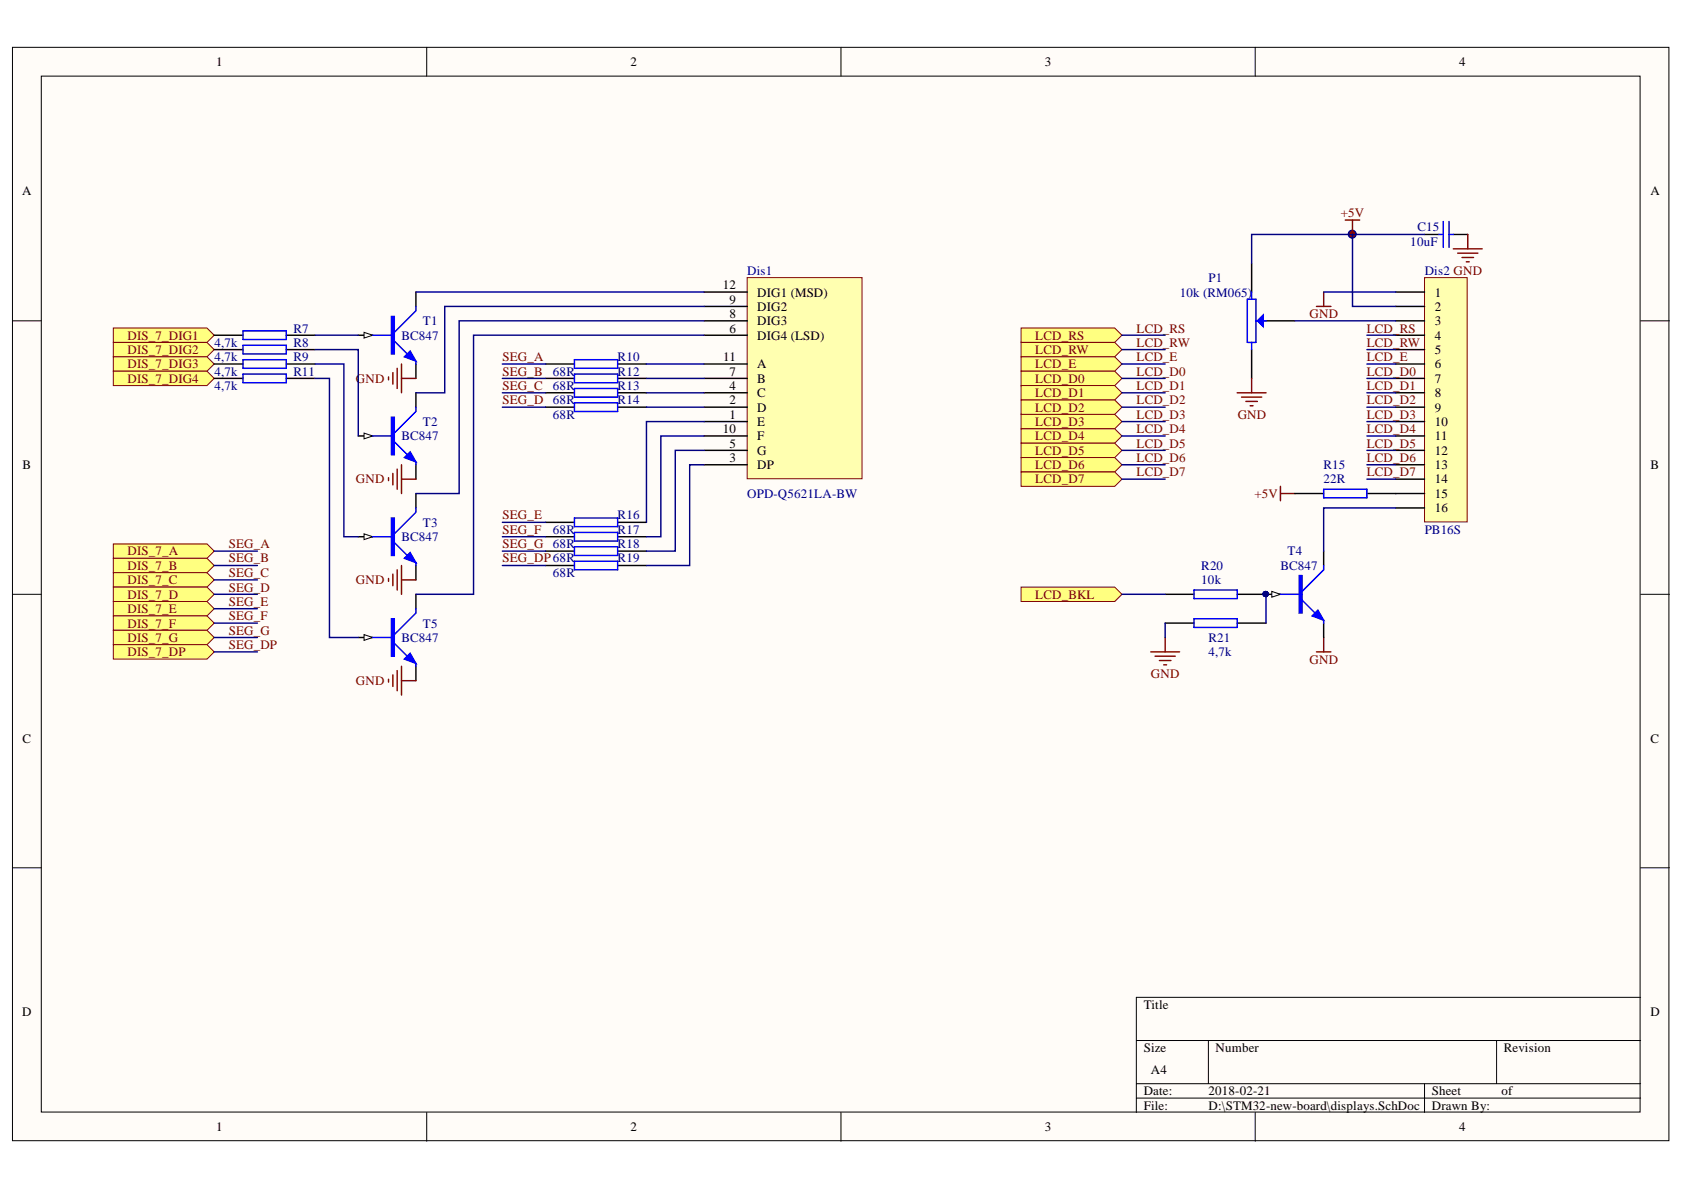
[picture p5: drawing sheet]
<svg xmlns="http://www.w3.org/2000/svg" width="297mm" height="210mm" viewBox="0 0 297 210" stroke-linecap="round" stroke-linejoin="round" font-family="sans-serif">
<defs><g id="words">
<g font-size="2.3">
<text x="38.1" y="11.7">1</text>
<text x="111.2" y="11.7">2</text>
<text x="184.3" y="11.7">3</text>
<text x="257.4" y="11.7">4</text>
<text x="3.9" y="34.5">A</text>
<text x="291.1" y="34.5">A</text>
<text x="127.5" y="51">12</text>
<text x="128.7" y="53.6">9</text>
<text x="133.6" y="52.3">DIG1 (MSD)</text>
<text x="253.1" y="52.3">1</text>
<text x="128.7" y="56.1">8</text>
<text x="128.7" y="58.7">6</text>
<text x="133.6" y="54.8">DIG2</text>
<text x="133.6" y="57.4">DIG3</text>
<text x="133.6" y="59.9">DIG4 (LSD)</text>
<text x="253.1" y="54.8">2</text>
<text x="253.1" y="57.4">3</text>
<text x="253.1" y="59.9">4</text>
<text x="127.6" y="63.7">11</text>
<text x="133.6" y="65">A</text>
<text x="253.1" y="62.5">5</text>
<text x="253.1" y="65">6</text>
<text x="128.7" y="66.3">7</text>
<text x="128.7" y="68.8">4</text>
<text x="128.7" y="71.3">2</text>
<text x="133.6" y="67.5">B</text>
<text x="133.6" y="70.1">C</text>
<text x="253.1" y="67.5">7</text>
<text x="253.1" y="70.1">8</text>
<text x="127.5" y="76.4">10</text>
<text x="128.7" y="73.9">1</text>
<text x="133.6" y="72.6">D</text>
<text x="133.6" y="75.1">E</text>
<text x="133.6" y="77.7">F</text>
<text x="253.1" y="72.6">9</text>
<text x="253.1" y="75.1">10</text>
<text x="253.1" y="77.7">11</text>
<text x="4" y="82.7">B</text>
<text x="128.7" y="78.9">5</text>
<text x="128.7" y="81.5">3</text>
<text x="133.6" y="80.2">G</text>
<text x="133.6" y="82.7">DP</text>
<text x="253.1" y="80.2">12</text>
<text x="253.1" y="82.7">13</text>
<text x="291.1" y="82.7">B</text>
<text x="253.1" y="85.3">14</text>
<text x="253.1" y="87.8">15</text>
<text x="253.1" y="90.3">16</text>
<text x="4" y="131">C</text>
<text x="291.1" y="131">C</text>
<text x="3.9" y="179.3">D</text>
<text x="201.7" y="178">Title</text>
<text x="291.1" y="179.3">D</text>
<text x="201.7" y="185.6">Size</text>
<text x="214.4" y="185.6">Number</text>
<text x="265.3" y="185.6">Revision</text>
<text x="203" y="189.4">A4</text>
<text x="201.7" y="193.2">Date:</text>
<text x="201.7" y="195.7">File:</text>
<text x="213.2" y="193.2">2018-02-21</text>
<text x="213.2" y="195.7">D:\STM32-new-board\displays.SchDoc</text>
<text x="252.6" y="193.2">Sheet</text>
<text x="252.6" y="195.7">Drawn By:</text>
<text x="264.9" y="193.2">of</text>
<text x="38.1" y="199.5">1</text>
<text x="111.2" y="199.5">2</text>
<text x="184.3" y="199.5">3</text>
<text x="257.4" y="199.5">4</text>
</g>
<g font-size="2.3" fill="#800000">
<text x="236.5" y="38.3">+5V</text>
<text x="22.5" y="59.9">DIS_7_DIG1</text>
<text x="182.6" y="59.9">LCD_RS</text>
<text x="200.5" y="58.7">LCD_RS</text>
<text x="231" y="56.1">GND</text>
<text x="241.1" y="58.7">LCD_RS</text>
<text x="22.5" y="62.5">DIS_7_DIG2</text>
<text x="22.5" y="65">DIS_7_DIG3</text>
<text x="88.6" y="63.7">SEG_A</text>
<text x="182.6" y="62.5">LCD_RW</text>
<text x="182.6" y="65">LCD_E</text>
<text x="200.5" y="61.2">LCD_RW</text>
<text x="200.5" y="63.7">LCD_E</text>
<text x="241.1" y="61.2">LCD_RW</text>
<text x="241.1" y="63.7">LCD_E</text>
<text x="22.5" y="67.5">DIS_7_DIG4</text>
<text x="62.8" y="67.5">GND</text>
<text x="88.6" y="66.3">SEG_B</text>
<text x="88.6" y="68.8">SEG_C</text>
<text x="88.6" y="71.3">SEG_D</text>
<text x="182.6" y="67.5">LCD_D0</text>
<text x="182.6" y="70.1">LCD_D1</text>
<text x="200.5" y="66.3">LCD_D0</text>
<text x="200.5" y="68.8">LCD_D1</text>
<text x="200.5" y="71.3">LCD_D2</text>
<text x="241.1" y="66.3">LCD_D0</text>
<text x="241.1" y="68.8">LCD_D1</text>
<text x="241.1" y="71.3">LCD_D2</text>
<text x="182.6" y="72.6">LCD_D2</text>
<text x="182.6" y="75.1">LCD_D3</text>
<text x="182.6" y="77.7">LCD_D4</text>
<text x="200.5" y="73.9">LCD_D3</text>
<text x="200.5" y="76.4">LCD_D4</text>
<text x="218.3" y="73.9">GND</text>
<text x="241.1" y="73.9">LCD_D3</text>
<text x="241.1" y="76.4">LCD_D4</text>
<text x="182.6" y="80.2">LCD_D5</text>
<text x="182.6" y="82.7">LCD_D6</text>
<text x="200.5" y="78.9">LCD_D5</text>
<text x="200.5" y="81.5">LCD_D6</text>
<text x="241.1" y="78.9">LCD_D5</text>
<text x="241.1" y="81.5">LCD_D6</text>
<text x="62.8" y="85.3">GND</text>
<text x="182.6" y="85.3">LCD_D7</text>
<text x="200.5" y="84">LCD_D7</text>
<text x="221.3" y="87.8">+5V</text>
<text x="241.1" y="84">LCD_D7</text>
<text x="88.6" y="91.6">SEG_E</text>
<text x="88.6" y="94.1">SEG_F</text>
<text x="22.5" y="98">DIS_7_A</text>
<text x="22.5" y="100.5">DIS_7_B</text>
<text x="40.3" y="96.7">SEG_A</text>
<text x="40.3" y="99.2">SEG_B</text>
<text x="40.3" y="101.8">SEG_C</text>
<text x="88.6" y="96.7">SEG_G</text>
<text x="88.6" y="99.2">SEG_DP68R</text>
<text x="22.5" y="103">DIS_7_C</text>
<text x="22.5" y="105.6">DIS_7_D</text>
<text x="40.3" y="104.4">SEG_D</text>
<text x="40.3" y="106.9">SEG_E</text>
<text x="62.8" y="103">GND</text>
<text x="182.6" y="105.6">LCD_BKL</text>
<text x="22.5" y="108.2">DIS_7_E</text>
<text x="22.5" y="110.7">DIS_7_F</text>
<text x="22.5" y="113.2">DIS_7_G</text>
<text x="40.3" y="109.4">SEG_F</text>
<text x="40.3" y="112">SEG_G</text>
<text x="22.5" y="115.8">DIS_7_DP</text>
<text x="40.3" y="114.5">SEG_DP</text>
<text x="203" y="119.6">GND</text>
<text x="231" y="117.1">GND</text>
<text x="62.8" y="120.9">GND</text>
</g>
<g font-size="2.3" fill="#000080">
<text x="250" y="40.8">C15</text>
<text x="248.8" y="43.4">10uF</text>
<text x="131.8" y="48.5">Dis1</text>
<text x="208.1" y="52.3">10k (RM065)</text>
<text x="213.2" y="49.8">P1</text>
<text x="251.3" y="48.5">Dis2 GND</text>
<text x="51.8" y="58.7">R7</text>
<text x="70.8" y="59.9">BC847</text>
<text x="74.6" y="57.4">T1</text>
<text x="37.8" y="61.2">4,7k</text>
<text x="37.8" y="63.7">4,7k</text>
<text x="51.8" y="61.2">R8</text>
<text x="51.8" y="63.7">R9</text>
<text x="108.9" y="63.7">R10</text>
<text x="37.8" y="66.3">4,7k</text>
<text x="37.8" y="68.8">4,7k</text>
<text x="51.8" y="66.3">R11</text>
<text x="97.5" y="66.3">68R</text>
<text x="97.5" y="68.8">68R</text>
<text x="97.5" y="71.3">68R</text>
<text x="108.9" y="66.3">R12</text>
<text x="108.9" y="68.8">R13</text>
<text x="108.9" y="71.3">R14</text>
<text x="70.8" y="77.7">BC847</text>
<text x="74.6" y="75.1">T2</text>
<text x="97.5" y="73.9">68R</text>
<text x="233.5" y="82.7">R15</text>
<text x="131.8" y="87.8">OPD-Q5621LA-BW</text>
<text x="233.5" y="85.3">22R</text>
<text x="70.8" y="95.4">BC847</text>
<text x="74.6" y="92.9">T3</text>
<text x="97.5" y="94.1">68R</text>
<text x="108.9" y="91.6">R16</text>
<text x="108.9" y="94.1">R17</text>
<text x="251.3" y="94.1">PB16S</text>
<text x="97.5" y="96.7">68R</text>
<text x="97.5" y="101.8">68R</text>
<text x="108.9" y="96.7">R18</text>
<text x="108.9" y="99.2">R19</text>
<text x="211.9" y="100.5">R20</text>
<text x="225.8" y="100.5">BC847</text>
<text x="227.1" y="98">T4</text>
<text x="211.9" y="103">10k</text>
<text x="70.8" y="113.2">BC847</text>
<text x="74.6" y="110.7">T5</text>
<text x="213.2" y="113.2">R21</text>
<text x="213.2" y="115.8">4,7k</text>
</g>
</g></defs>
<g fill="#fffcf8" stroke="#000" stroke-width=".18">
<path d="M2.2 8.3h292.2v192.9h-292.2z"/>
<path d="M7.3 13.4h282v182.8h-282z"/>
</g>
<g fill="none" stroke="#000" stroke-width=".18">
<path d="M75.3 8.3v5.1M148.3 8.3v5.1M221.4 8.3v5.1M2.2 56.6h5.1M289.4 56.6h5.1M2.2 104.8h5.1M289.4 104.8h5.1M2.2 153.1h5.1M289.4 153.1h5.1M289.4 175.9h-89v20.3M75.3 196.2v5.1M148.3 196.2v5.1"/>
<path d="M200.4 183.5h89M200.4 191.2h89M200.4 193.7h89M213.1 183.5v7.7M221.4 196.2v5.1M251.3 191.2v5M264 183.5v7.7"/>
</g>
<circle cx="238.5" cy="41.3" r=".71" fill="#000080" stroke="#000080" stroke-width=".18"/>
<path d="M232.2 54.1h2.6M233.5 51.5v2.6" fill="none" stroke="#800000" stroke-width=".25"/>
<path d="M251.3 49h7.5v43.1h-7.5z" fill="#ffffb0" stroke="#800000" stroke-width=".18"/>
<g fill="none" stroke="#000" stroke-width=".25">
<path d="M220.8 46.4v5.1M223.3 56.6h5.1M246.2 51.5h5.1M246.2 54.1h5.1M246.2 56.6h5.1M246.2 59.1h5.1M220.8 61.7v5M246.2 61.7h5.1M246.2 64.2h5.1M246.2 66.7h5.1M246.2 69.3h5.1M246.2 71.8h5.1"/>
<path d="M246.2 74.4h5.1M246.2 76.9h5.1M246.2 79.4h5.1M246.2 82h5.1M246.2 84.5h5.1M246.2 87.1h5.1M246.2 89.6h5.1"/>
</g>
<path d="M237.3 38.8h2.5M238.6 38.8v2.6M225.9 85.8v2.5M225.9 87.1h2.5" fill="none" stroke="#800000" stroke-width=".25"/>
<path d="M220 52.8h1.5v7.6h-1.5zM220.8 51.5v1.3M221.5 56.6h1.8M220.8 60.4v1.3" fill="none" stroke="#00f" stroke-width=".25"/>
<path d="M221.8 56.6l1-1v2z" fill="#00f"/>
<path d="M221.8 56.6l1-1v2z" fill="none" stroke="#00f" stroke-width=".25"/>
<path d="M232.2 115h2.6M233.5 112.4v2.6" fill="none" stroke="#800000" stroke-width=".25"/>
<circle cx="238.5" cy="41.3" r=".46" fill="#800000" stroke="#800000" stroke-width=".18"/>
<g fill="#ffff80" stroke="#800000" stroke-width=".18">
<path d="M180.1 57.9h16.5l1.3 1.2-1.3 1.3h-16.5z" fill-rule="evenodd"/>
<path d="M180.1 60.4h16.5l1.3 1.3-1.3 1.2h-16.5z" fill-rule="evenodd"/>
<path d="M180.1 62.9h16.5l1.3 1.3-1.3 1.3h-16.5z" fill-rule="evenodd"/>
<path d="M180.1 65.5h16.5l1.3 1.2-1.3 1.3h-16.5z" fill-rule="evenodd"/>
<path d="M180.1 68h16.5l1.3 1.3-1.3 1.3h-16.5z" fill-rule="evenodd"/>
<path d="M180.1 70.6h16.5l1.3 1.2-1.3 1.3h-16.5z" fill-rule="evenodd"/>
<path d="M180.1 73.1h16.5l1.3 1.3-1.3 1.2h-16.5z" fill-rule="evenodd"/>
<path d="M180.1 75.6h16.5l1.3 1.3-1.3 1.3h-16.5z" fill-rule="evenodd"/>
<path d="M180.1 78.2h16.5l1.3 1.2-1.3 1.3h-16.5z" fill-rule="evenodd"/>
<path d="M180.1 80.7h16.5l1.3 1.3-1.3 1.2h-16.5z" fill-rule="evenodd"/>
<path d="M180.1 83.2h16.5l1.3 1.3-1.3 1.3h-16.5z" fill-rule="evenodd"/>
</g>
<path d="M228.4 87.1h5.1M241.1 87.1h5.1" fill="none" stroke="#000" stroke-width=".25"/>
<path d="M233.5 86.3h7.6v1.5h-7.6z" fill="none" stroke="#00f" stroke-width=".25"/>
<path d="M131.8 49h20.2v35.4h-20.2z" fill="#ffffb0" stroke="#800000" stroke-width=".18"/>
<g fill="none" stroke="#000" stroke-width=".25">
<path d="M63.2 59.1h2.5M124.2 51.5h7.6M124.2 54.1h7.6M124.2 56.6h7.6M124.2 59.1h7.6M124.2 64.2h7.6M124.2 66.7h7.6M124.2 69.3h7.6M124.2 71.8h7.6M124.2 74.4h7.6M124.2 76.9h7.6M124.2 79.4h7.6"/>
<path d="M124.2 82h7.6"/>
</g>
<path d="M64.2 58.6l1.5 .5-1.5 .5z" fill="#fffcf8"/>
<path d="M64.2 58.6l1.5 .5-1.5 .5z" fill="none" stroke="#000" stroke-width=".18"/>
<path d="M73.4 51.5v2.6M73.4 64.2v2.5" fill="none" stroke="#000" stroke-width=".25"/>
<path d="M65.7 59.1h3.9M73.4 54.1v.7l-3.8 3.8M69.6 60.1l2.2 2.3M73.4 63.7v.5" fill="none" stroke="#00f" stroke-width=".25"/>
<path d="M69 55.8h.6v6.6h-.6z" fill-rule="evenodd" fill="#00f"/>
<path d="M69 55.8h.6v6.6h-.6z" fill="none" stroke="#00f" stroke-width=".25"/>
<path d="M71.3 62.9l1-1 1.1 1.8z" fill="#00f"/>
<path d="M71.3 62.9l1-1 1.1 1.8z" fill="none" stroke="#00f" stroke-width=".25"/>
<path d="M63.2 76.9h2.5" fill="none" stroke="#000" stroke-width=".25"/>
<path d="M64.2 76.4l1.5 .5-1.5 .5z" fill="#fffcf8"/>
<path d="M64.2 76.4l1.5 .5-1.5 .5z" fill="none" stroke="#000" stroke-width=".18"/>
<path d="M73.4 69.3v2.5M73.4 82v2.5" fill="none" stroke="#000" stroke-width=".25"/>
<path d="M65.7 76.9h3.9M69.6 77.9l2.2 2.3M73.4 71.8v.8l-3.8 3.8M73.4 81.5v.5" fill="none" stroke="#00f" stroke-width=".25"/>
<path d="M69 73.6h.6v6.6h-.6z" fill-rule="evenodd" fill="#00f"/>
<path d="M69 73.6h.6v6.6h-.6z" fill="none" stroke="#00f" stroke-width=".25"/>
<path d="M71.3 80.7l1-1 1.1 1.8z" fill="#00f"/>
<path d="M71.3 80.7l1-1 1.1 1.8z" fill="none" stroke="#00f" stroke-width=".25"/>
<path d="M63.2 94.7h2.5" fill="none" stroke="#000" stroke-width=".25"/>
<path d="M64.2 94.2l1.5 .5-1.5 .5z" fill="#fffcf8"/>
<path d="M64.2 94.2l1.5 .5-1.5 .5z" fill="none" stroke="#000" stroke-width=".18"/>
<path d="M73.4 87.1v2.5M73.4 99.8v2.5" fill="none" stroke="#000" stroke-width=".25"/>
<path d="M65.7 94.7h3.9M69.6 95.7l2.2 2.3M73.4 89.6v.8l-3.8 3.8M73.4 99.2v.6" fill="none" stroke="#00f" stroke-width=".25"/>
<path d="M69 91.4h.6v6.6h-.6z" fill-rule="evenodd" fill="#00f"/>
<path d="M69 91.4h.6v6.6h-.6z" fill="none" stroke="#00f" stroke-width=".25"/>
<path d="M71.3 98.5l1-1 1.1 1.7z" fill="#00f"/>
<path d="M71.3 98.5l1-1 1.1 1.7z" fill="none" stroke="#00f" stroke-width=".25"/>
<path d="M63.2 112.4h2.5" fill="none" stroke="#000" stroke-width=".25"/>
<path d="M64.2 111.9l1.5 .5-1.5 .6z" fill="#fffcf8"/>
<path d="M64.2 111.9l1.5 .5-1.5 .6z" fill="none" stroke="#000" stroke-width=".18"/>
<path d="M73.4 104.8v2.6M73.4 117.5v2.6" fill="none" stroke="#000" stroke-width=".25"/>
<path d="M65.7 112.4h3.9M69.6 113.5l2.2 2.2M73.4 107.4v.7l-3.8 3.8M73.4 117v.5" fill="none" stroke="#00f" stroke-width=".25"/>
<path d="M69 109.1h.6v6.6h-.6z" fill-rule="evenodd" fill="#00f"/>
<path d="M69 109.1h.6v6.6h-.6z" fill="none" stroke="#00f" stroke-width=".25"/>
<path d="M71.3 116.3l1-1.1 1.1 1.8z" fill="#00f"/>
<path d="M71.3 116.3l1-1.1 1.1 1.8z" fill="none" stroke="#00f" stroke-width=".25"/>
<g fill="none" stroke="#800000" stroke-width=".25">
<path d="M68.5 66.5v.5M69.3 65.7v2.1M70.1 65v3.5M70.8 64.2v5.1M70.8 66.7h2.6M68.5 84.3v.5M69.3 83.5v2M70.1 82.7v3.6M70.8 82v5.1M70.8 99.8v5M70.8 84.5h2.6M68.5 102v.5"/>
<path d="M68.5 119.8v.5M69.3 101.3v2M69.3 119v2.1M70.1 100.5v3.6M70.1 118.3v3.5M70.8 117.5v5.1M70.8 102.3h2.6M70.8 120.1h2.6"/>
</g>
<g fill="#ffff80" stroke="#800000" stroke-width=".18">
<path d="M20 57.9h16.5l1.3 1.2-1.3 1.3h-16.5z" fill-rule="evenodd"/>
<path d="M20 60.4h16.5l1.3 1.3-1.3 1.2h-16.5z" fill-rule="evenodd"/>
<path d="M20 62.9h16.5l1.3 1.3-1.3 1.3h-16.5z" fill-rule="evenodd"/>
<path d="M20 65.5h16.5l1.3 1.2-1.3 1.3h-16.5z" fill-rule="evenodd"/>
</g>
<path d="M37.8 59.1h5.1M50.5 59.1h5.1M37.8 61.7h5.1M37.8 64.2h5.1M37.8 66.7h5.1M50.5 61.7h5.1M50.5 64.2h5.1M50.5 66.7h5.1" fill="none" stroke="#000" stroke-width=".25"/>
<path d="M42.9 58.4h7.6v1.5h-7.6zM42.9 60.9h7.6v1.5h-7.6zM42.9 63.4h7.6v1.6h-7.6zM42.9 66h7.6v1.5h-7.6z" fill="none" stroke="#00f" stroke-width=".25"/>
<g fill="#ffff80" stroke="#800000" stroke-width=".18">
<path d="M20 95.9h16.5l1.3 1.3-1.3 1.3h-16.5z" fill-rule="evenodd"/>
<path d="M20 98.5h16.5l1.3 1.3-1.3 1.2h-16.5z" fill-rule="evenodd"/>
<path d="M20 101h16.5l1.3 1.3-1.3 1.3h-16.5z" fill-rule="evenodd"/>
<path d="M20 103.6h16.5l1.3 1.2-1.3 1.3h-16.5z" fill-rule="evenodd"/>
<path d="M20 106.1h16.5l1.3 1.3-1.3 1.2h-16.5z" fill-rule="evenodd"/>
<path d="M20 108.6h16.5l1.3 1.3-1.3 1.3h-16.5z" fill-rule="evenodd"/>
<path d="M20 111.2h16.5l1.3 1.2-1.3 1.3h-16.5z" fill-rule="evenodd"/>
<path d="M20 113.7h16.5l1.3 1.3-1.3 1.3h-16.5z" fill-rule="evenodd"/>
</g>
<g fill="none" stroke="#000" stroke-width=".25">
<path d="M96.2 64.2h5.1M96.2 66.7h5.1M96.2 69.3h5.1M96.2 71.8h5.1M108.9 64.2h5.1M108.9 66.7h5.1M108.9 69.3h5.1M108.9 71.8h5.1M96.2 92.1h5.1M96.2 94.7h5.1M96.2 97.2h5.1M96.2 99.8h5.1"/>
<path d="M108.9 92.1h5.1M108.9 94.7h5.1M108.9 97.2h5.1M108.9 99.8h5.1M223.3 104.8h2.6"/>
</g>
<path d="M101.3 63.4h7.6v1.6h-7.6zM101.3 66h7.6v1.5h-7.6zM101.3 68.5h7.6v1.5h-7.6zM101.3 71.1h7.6v1.5h-7.6zM101.3 91.4h7.6v1.5h-7.6zM101.3 93.9h7.6v1.5h-7.6zM101.3 96.5h7.6v1.5h-7.6zM101.3 99h7.6v1.5h-7.6z" fill="none" stroke="#00f" stroke-width=".25"/>
<path d="M224.3 104.3l1.6 .5-1.6 .5z" fill="#fffcf8"/>
<path d="M224.3 104.3l1.6 .5-1.6 .5z" fill="none" stroke="#000" stroke-width=".18"/>
<circle cx="223.3" cy="104.8" r=".46" fill="#000080" stroke="#000080" stroke-width=".18"/>
<path d="M233.5 97.2v2.6M233.5 109.9v2.5" fill="none" stroke="#000" stroke-width=".25"/>
<path d="M233.5 99.8v.7l-3.8 3.8M225.9 104.8h3.8M229.7 105.8l2.3 2.3M233.5 109.4v.5" fill="none" stroke="#00f" stroke-width=".25"/>
<path d="M229.2 101.5h.5v6.6h-.5z" fill-rule="evenodd" fill="#00f"/>
<path d="M229.2 101.5h.5v6.6h-.5z" fill="none" stroke="#00f" stroke-width=".25"/>
<path d="M231.4 108.6l1.1-1 1 1.8z" fill="#00f"/>
<path d="M210.6 104.1h7.6v1.5h-7.6zM210.6 109.1h7.6v1.6h-7.6zM231.4 108.6l1.1-1 1 1.8z" fill="none" stroke="#00f" stroke-width=".25"/>
<circle cx="223.3" cy="104.8" r=".46" fill="#000080" stroke="#000080" stroke-width=".18"/>
<path d="M205.5 104.8h5.1M205.5 109.9h5.1M218.2 104.8h5.1M218.2 109.9h5.1" fill="none" stroke="#000" stroke-width=".25"/>
<path d="M203 115h5.1M203.7 115.7h3.6M204.5 116.5h2M205.3 117.3h.5M205.5 112.4v2.6" fill="none" stroke="#800000" stroke-width=".25"/>
<path d="M180.1 103.6h16.5l1.3 1.2-1.3 1.3h-16.5z" fill-rule="evenodd" fill="#ffff80" stroke="#800000" stroke-width=".18"/>
<path d="M251.3 41.4h2.5M256.4 41.4h2.5" fill="none" stroke="#000" stroke-width=".25"/>
<path d="M254.6 39.1v4.5M255.6 39.1v4.5M253.8 41.4h.8M255.6 41.4h.8" fill="none" stroke="#00f" stroke-width=".25"/>
<g fill="none" stroke="#000080" stroke-width=".25">
<path d="M55.6 59.1h7.6M73.4 51.5h50.8M124.2 54.1h-45.8v15.2h-5M124.2 56.6h-43.2v30.5h-7.6M124.2 59.1h-40.7v45.7h-10.1M197.9 59.1h7.6M228.4 56.6h17.8M233.5 51.5h12.7M238.6 41.4v12.7h7.6M241.1 59.1h5.1M251.3 41.4h-30.5v5M55.6 64.2h5.1v30.5h2.5"/>
<path d="M55.6 66.7h2.5v45.7h5.1M55.6 61.7h7.6v15.2M88.6 64.2h7.6M88.6 66.7h7.6M88.6 69.3h7.6M88.6 71.8h7.6M114 64.2h10.2M114 66.7h10.2M114 69.3h10.2M114 71.8h10.2M124.2 74.4h-10.2v17.7M124.2 76.9h-7.6v17.8h-2.6"/>
<path d="M124.2 79.4h-5.1v17.8h-5.1M197.9 61.7h7.6M197.9 64.2h7.6M197.9 66.7h7.6M197.9 69.3h7.6M197.9 71.8h7.6M197.9 74.4h7.6M197.9 76.9h7.6M197.9 79.4h7.6M241.1 61.7h5.1M241.1 64.2h5.1M241.1 66.7h5.1"/>
<path d="M241.1 69.3h5.1M241.1 71.8h5.1M241.1 74.4h5.1M241.1 76.9h5.1M241.1 79.4h5.1M37.8 97.2h7.6M37.8 99.8h7.6M88.6 97.2h7.6M88.6 99.8h7.6M88.6 92.1h7.6M88.6 94.7h7.6M124.2 82h-2.5v17.8h-7.7"/>
<path d="M197.9 82h7.6M197.9 84.5h7.6M241.1 82h5.1M241.1 84.5h5.1M246.2 89.6h-12.7v7.6M37.8 102.3h7.6M37.8 104.8h7.6M37.8 107.4h7.6M37.8 109.9h7.6M37.8 112.4h7.6M37.8 115h7.6M197.9 104.8h7.6"/>
<path d="M205.5 109.9v2.5M223.3 104.8v5.1"/>
</g>
<circle cx="223.3" cy="104.8" r=".46" fill="#000080" stroke="#000080" stroke-width=".18"/>
<path d="M256.4 43.9h5M257.1 44.7h3.6M257.9 45.4h2M258.6 46.2h.6M258.9 41.4v2.5M218.2 69.3h5.1M219 70h3.6M219.8 70.8h2M220.5 71.6h.5M220.8 66.7v2.6" fill="none" stroke="#800000" stroke-width=".25"/>
<use href="#words"/>
</svg>
